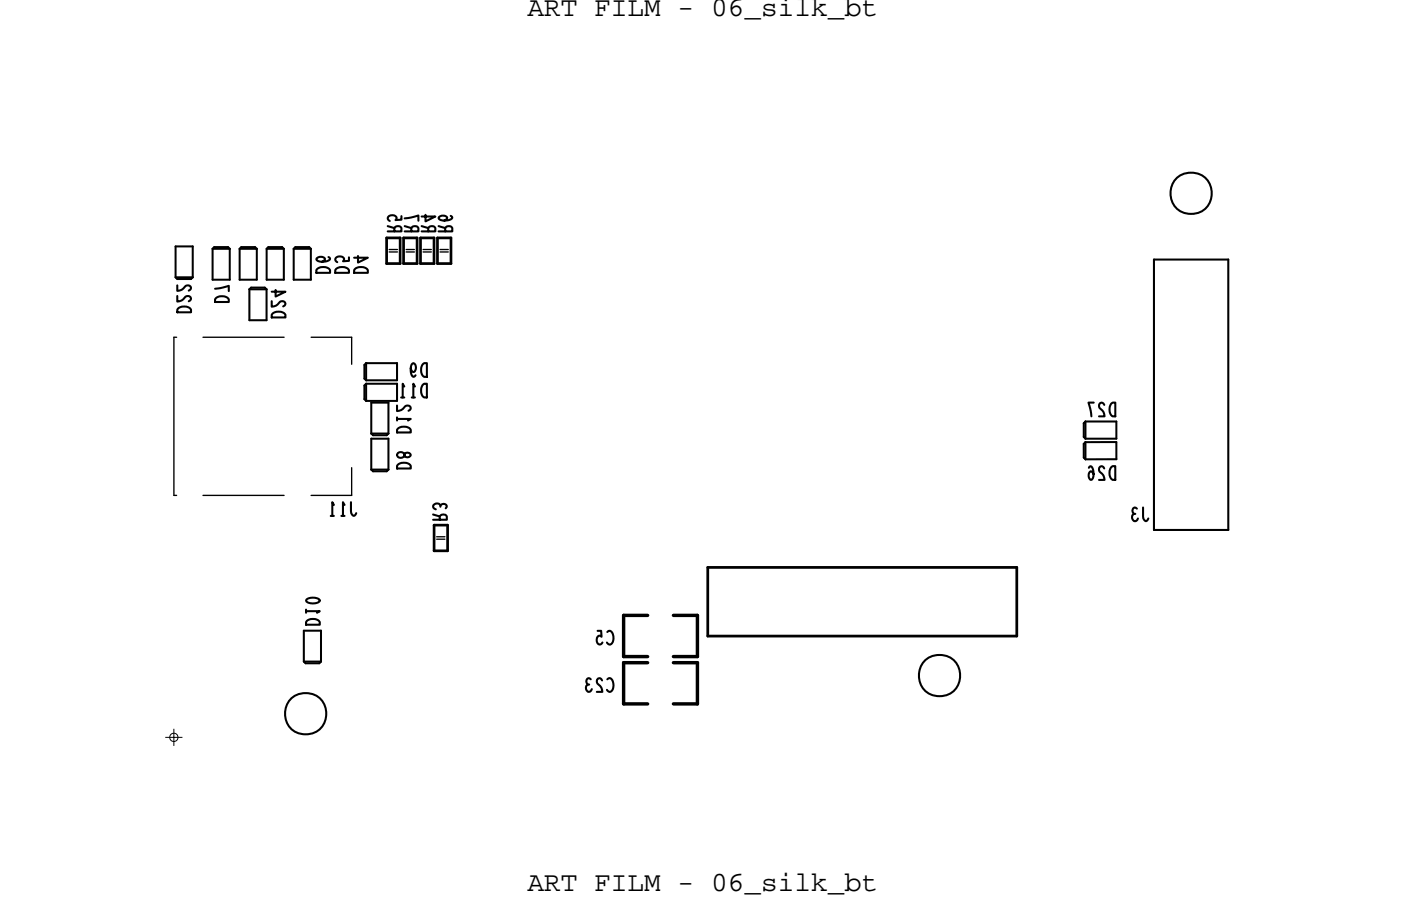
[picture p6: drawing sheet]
<svg xmlns="http://www.w3.org/2000/svg" width="104mm" height="67mm" viewBox="0 0 104 67" stroke-linecap="round" stroke-linejoin="round" font-family="sans-serif">
<defs><g id="words">
<g font-size="2.1">
<text x="39" y="1.2">ART FILM - 06_silk_bt</text>
<text x="39" y="65.9">ART FILM - 06_silk_bt</text>
</g>
<text font-size="1" x="33.1" y="38.6" transform="rotate(-90 33.1 38.6)">R3</text>
</g></defs>
<!-- layer: Board Outline -->
<path d="M52.4 42v5.1zM52.4 42h22.8zM52.4 47.1h22.8zM75.2 42v5.1z" fill="none" stroke="#000" stroke-width=".2"/>
<!-- layer: Components -->
<g fill="none" stroke="#000" stroke-width=".1">
<path d="M28.8 18.5h.6zM28.8 18.6h.6zM30 18.5h.7zM30 18.6h.7zM31.3 18.5h.6zM31.3 18.6h.6zM32.6 18.5h.6zM32.6 18.6h.6zM12.9 25h.2zM12.9 25v11.7zM12.9 36.7h.2zM15 25h6z"/>
<path d="M15 36.7h6zM23 25h3zM23 36.7h3zM26 25v2zM26 34.6v2.1zM32.3 39.7h.6zM32.3 39.9h.6z"/>
</g>
<g fill="none" stroke="#000" stroke-width=".2">
<path d="M28.6 17.6h1zM28.6 17.6v1.9zM28.6 19.5h1zM29.6 17.6v1.9zM29.9 17.6h1zM29.9 17.6v1.9zM29.9 19.5h1zM30.9 17.6v1.9zM31.1 17.6h1zM31.1 17.6v1.9zM31.1 19.5h1zM32.1 17.6v1.9z"/>
<path d="M32.4 17.6h1zM32.4 17.6v1.9zM32.4 19.5h1zM33.4 17.6v1.9zM32.1 38.9v1.9zM33.1 38.9v1.9zM32.1 40.8h1z"/>
</g>
<g fill="none" stroke="#000" stroke-width=".15">
<path d="M13 18.2v2.3zM13 18.2h1.3zM14.3 18.2v2.3zM15.7 18.4l.2-.1zM15.7 18.4h1.3zM15.7 18.4v2.3zM15.9 18.3h1zM16.9 18.3l.1 .1zM17 18.4v2.3zM17.7 18.4h1.3zM17.7 18.4v2.3zM17.9 18.3h1z"/>
<path d="M17.9 18.3l-.2 .1zM18.9 18.3l.1 .1zM19 18.4v2.3zM19.7 18.4h1.3zM19.7 18.4v2.3zM19.9 18.3h1zM19.9 18.3l-.2 .1zM20.9 18.3l.1 .1zM21 18.4v2.3zM21.7 18.4h1.3zM21.7 18.4v2.3zM21.9 18.3h1z"/>
<path d="M21.9 18.3l-.2 .1zM22.9 18.3l.1 .1zM23 18.4v2.3zM85.4 19.2h5.5zM85.4 19.2v20zM90.9 19.2v20zM13 20.5l.1 .1zM13 20.5h1.3zM13.1 20.6h1zM14.3 20.5l-.2 .1zM15.7 20.7h1.3zM17.7 20.7h1.3z"/>
<path d="M18.4 21.4h1.3zM18.4 23.7h1.3zM18.4 21.4v2.3zM18.6 21.3h1zM18.6 21.3l-.2 .1zM19.6 21.3l.1 .1zM19.7 21.4v2.3zM19.7 20.7h1.3zM21.7 20.7h1.3zM27 27v1zM27 28l.1 .1zM27 28.5v1z"/>
<path d="M27 29.5l.1 .2zM27.1 26.9l-.1 .1zM27.1 26.9v1.2zM27.1 26.9h2.3zM27.1 28.1h2.3zM27.1 28.4l-.1 .1zM27.1 28.4v1.3zM27.1 28.4h2.3zM27.1 29.7h2.3zM27.5 34.7l.1 .2zM27.5 34.7h1.2zM27.5 32.5v2.2z"/>
<path d="M27.5 32.5h1.2zM27.5 32.1l.1 .1zM27.5 32.1h1.2zM27.5 29.8v2.3zM27.5 29.8h1.2zM27.6 34.9h1zM27.6 32.2h1zM28.6 34.9l.1-.2zM28.7 32.5v2.2zM28.7 32.1l-.1 .1zM28.7 29.8v2.3zM29.4 26.9v1.2z"/>
<path d="M29.4 28.4v1.3zM80.2 32.8v1.1zM80.2 31.3l.1-.1zM80.2 31.3v1zM80.2 32.3l.1 .2zM80.2 33.9l.1 .1zM80.3 32.7l-.1 .1zM80.3 32.7v1.3zM80.3 32.7h2.3zM80.3 31.2v1.3zM80.3 31.2h2.3zM80.3 32.5h2.3z"/>
<path d="M80.3 34h2.3zM82.6 32.7v1.3zM82.6 31.2v1.3zM85.4 39.2h5.5zM22.5 48.9l.1 .2zM22.5 48.9h1.2zM22.5 46.7v2.2zM22.5 46.7h1.2zM22.6 49.1h1zM23.6 49.1l.1-.2zM23.7 46.7v2.2z"/>
<circle cx="88.1" cy="14.3" r="1.54"/>
<circle cx="22.6" cy="52.8" r="1.54"/>
<circle cx="69.5" cy="50" r="1.54"/>
</g>
<path d="M46.1 48.6h1.8zM46.1 45.5v3.1zM46.1 45.5h1.8zM46.1 52.1h1.8zM46.1 49v3.1zM46.1 49h1.8zM49.8 45.5h1.8zM49.8 48.6h1.8zM49.8 49h1.8zM49.8 52.1h1.8zM51.6 45.5v3.1zM51.6 49v3.1z" fill="none" stroke="#000" stroke-width=".25"/>
<!-- layer: Text -->
<g fill="none" stroke="#000" stroke-width=".15">
<path d="M23.5 19.9a.7 .7 0 0 1 .9 .1v.2h-1zM24.3 19l.1 .1a.7 .7 0 0 1-1 .1 .39 .39 0 0 1 .6 0l-.2 .2M24.8 19.9a.7 .7 0 0 1 1 .1v.2h-1zM25.8 19v.3h-.4v-.1a.31 .31 0 0 0-.3-.2 .31 .31 0 0 0-.3 .3l.2 .1M26.2 19.9a.7 .7 0 0 1 1 .1v.2h-1zM26.5 18.9v.5l.7-.3h-1M28.7 17.1h1v-.2l-.1-.2h-.3l-.1 .2v.2M28.7 16.7l.5 .2M29.7 16v.3h-.4v-.1a.31 .31 0 0 0-.3-.3 .31 .31 0 0 0-.3 .3l.1 .2M29.9 16.2l1.1-.3v.4M29.9 17.1h1.1v-.2l-.2-.2h-.2l-.2 .2v.2M29.9 16.7l.5 .2"/>
<path d="M31.2 17.1h1v-.2l-.1-.2h-.3l-.1 .2v.2M31.2 16.7l.5 .2M31.5 15.9v.5l.7-.4h-1M32.4 17.1h1.1v-.2l-.2-.2h-.2l-.2 .2v.2M32.4 16.7l.5 .2M33.3 16l.2 .1a.7 .7 0 0 1-1.1 0 .39 .39 0 0 1 .7 0l-.2 .2M13.1 21.1v.4a.88 .88 0 0 0 .7-.4h.1a.19 .19 0 0 1 .2 .1 .19 .19 0 0 1 0 .2l-.1 .1M13.1 21.9v.4a.88 .88 0 0 0 .7-.4h.1a.19 .19 0 0 1 .2 .1 .19 .19 0 0 1 0 .2l-.1 .1M13.2 22.8a.7 .7 0 0 1 .9 .1v.2h-1zM15.9 21.4l1-.3v.4M16 22.1a.7 .7 0 0 1 .9 0v.2h-1zM20.1 22.3v.4a.88 .88 0 0 0 .7-.4h.1a.19 .19 0 0 1 .2 .1 .19 .19 0 0 1-.1 .2l-.1 .1"/>
<path d="M20.2 23.2a.7 .7 0 0 1 .9 .1v.2h-1zM20.4 21.5v.4l.7-.3h-1M24.5 38.2h.2M24.7 37.4l-.1-.2v1M25.3 38.2h.2M25.5 37.4l-.1-.2v1M26 37.2v.8l.2 .2 .2-.2M29.4 30v.4a.88 .88 0 0 0 .7-.4h.1a.19 .19 0 0 1 .2 .1 .19 .19 0 0 1-.1 .2l-.1 .1M29.4 31h1l-.2 .1M29.4 30.9v.2M29.4 34.4a.7 .7 0 0 1 1 .1v.2h-1zM29.4 31.7a.7 .7 0 0 1 1 .1v.2h-1z"/>
<path d="M29.4 33.5l.2-.1a.28 .28 0 0 1 .3 .4h.2l.3-.1a.25 .25 0 0 0-.3-.2 .25 .25 0 0 0-.2 .3 .25 .25 0 0 1-.4 .1 .25 .25 0 0 1-.1-.4zM29.7 29.4h.2M29.9 28.6l-.1-.2v1M30.4 27.3l.1 .2a.3 .3 0 0 0 .3-.3 .3 .3 0 0 0-.3-.3 .78 .78 0 0 0 .1 1l.1-.1M30.5 29.4h.2M30.7 28.6l-.1-.2v1M31.3 26.9h.3v1a.53 .53 0 0 1-.5-.4 .53 .53 0 0 1 .1-.5zM31.3 28.4h.3v1a.53 .53 0 0 1-.5-.3 .53 .53 0 0 1 .1-.6zM32 38.5h1.1v-.3l-.2-.1h-.2l-.2 .1v.3M32 38.1l.5 .1M32.6 37.5a.25 .25 0 0 0-.3-.2 .25 .25 0 0 0-.2 .3l.1 .1M80.5 34.6l.2-.1a.7 .7 0 0 1 0 1 .39 .39 0 0 1 0-.6l.2 .2"/>
<path d="M80.9 29.8h-.4l.2 1M81.7 34.7a.22 .22 0 0 0-.3-.2 .22 .22 0 0 0-.1 .4 .69 .69 0 0 1 .4 .6h-.4M81.7 30a.22 .22 0 0 0-.3-.2 .22 .22 0 0 0-.1 .4 .69 .69 0 0 1 .4 .6h-.4M82.2 34.5h.3v1a.53 .53 0 0 1-.4-.3 .53 .53 0 0 1 .1-.6zM82.2 29.8h.3v1a.53 .53 0 0 1-.4-.3 .53 .53 0 0 1 .1-.6zM84 38a.25 .25 0 0 0-.3 .3 .25 .25 0 0 0 .4 .2l.1-.1M84.1 37.6a.22 .22 0 0 0-.3 .1 .22 .22 0 0 0 .1 .3M84.6 37.5v.9l.2 .2 .1-.2M22.6 45.2h1.1l-.2 .1M22.6 45.1v.2M22.7 44.4a.78 .78 0 0 1 1 0 .71 .71 0 0 1-1.1 0zM22.7 45.9a.7 .7 0 0 1 1 .1v.2h-1.1z"/>
<path d="M43.6 50.6a.25 .25 0 0 0-.3 .4 .25 .25 0 0 0 .4 .1l.1-.1M43.7 50.3a.22 .22 0 0 0-.3 0 .22 .22 0 0 0 .1 .3M44.2 46.7h.3v.4l-.1-.1a.31 .31 0 0 0-.3 .4 .31 .31 0 0 0 .3 .3l.2-.2M44.5 50.3a.22 .22 0 0 0-.3-.1 .22 .22 0 0 0 0 .4 .69 .69 0 0 1 .4 .6h-.5M44.9 50.3l.2-.1a.56 .56 0 0 1 .3 .5 .56 .56 0 0 1-.3 .5l-.2-.2M44.9 46.8l.2-.1a.56 .56 0 0 1 .3 .5 .56 .56 0 0 1-.3 .5l-.2-.2"/>
</g>
<!-- layer: Drawing Origin -->
<path d="M12.2 54.6h1.3M12.6 54.3l.3-.1 .2 .1 .1 .3-.1 .2-.2 .1-.3-.1v-.2zM12.9 53.9v1.3" fill="none" stroke="#000" stroke-width=".07"/>
<use href="#words"/>
</svg>
